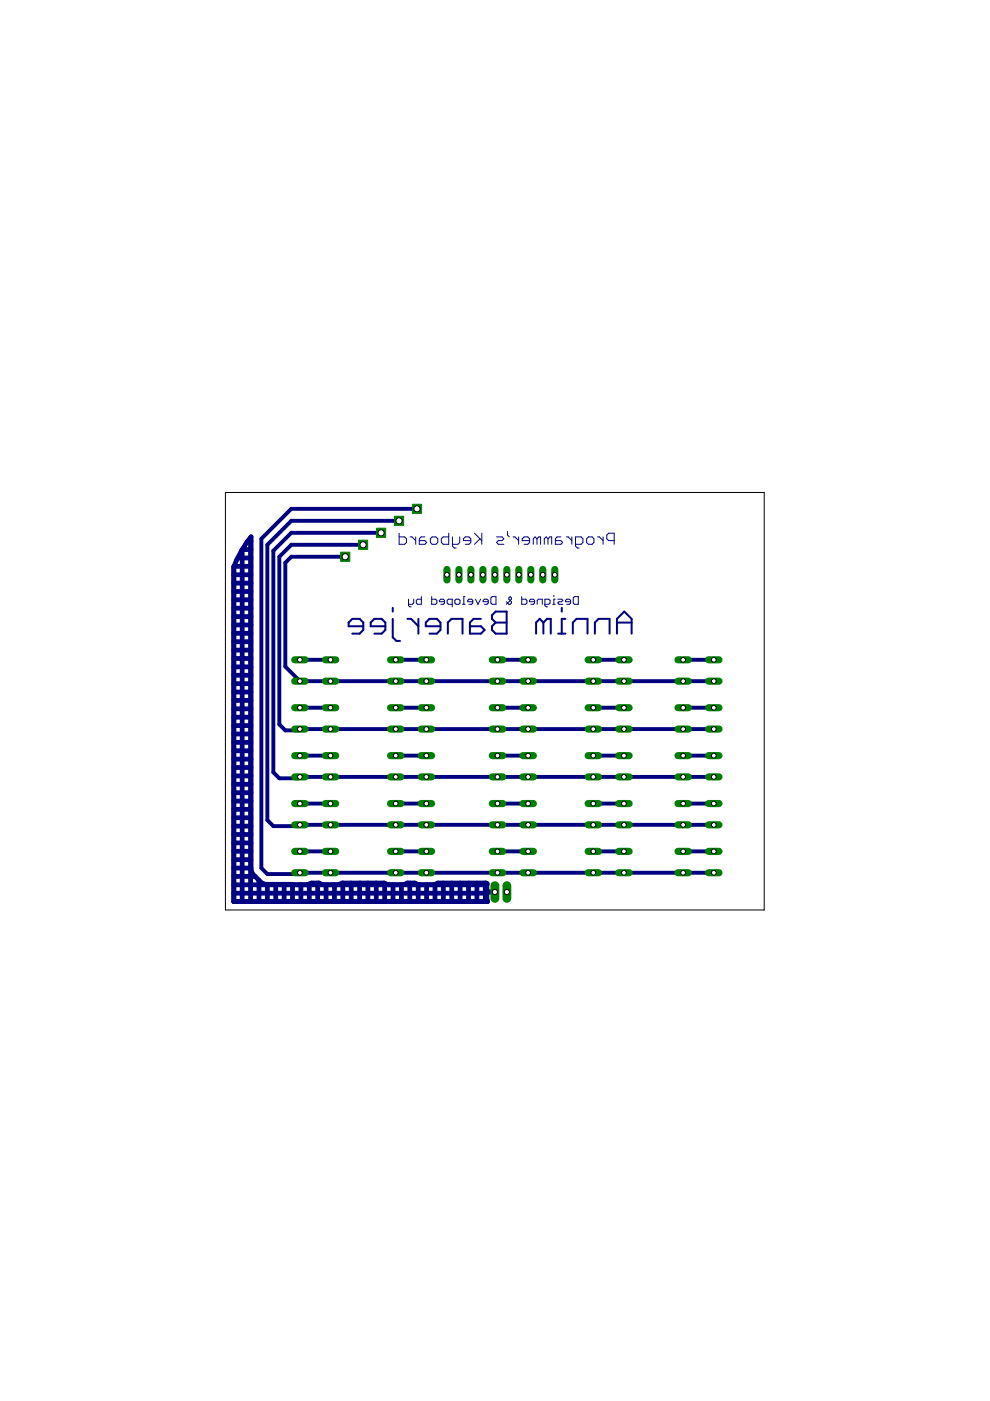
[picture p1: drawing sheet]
<svg xmlns="http://www.w3.org/2000/svg" width="210mm" height="297mm" viewBox="0 0 210 297" stroke-linecap="round" stroke-linejoin="round" font-family="sans-serif">
<g fill="none" stroke="#000080" stroke-width=".21">
<path d="M84.6 113.1v2.3h1.2l.4-.4v-.8l-.4-.4h-1.2M87 113.8h.4l.7 .8M88.1 113.8v1.6M90.1 113.8h-.8l-.4 .4v1.2h1.2l.4-.4-.4-.4h-1.2M91.6 113.8h.8l.4 .4v.8l-.4 .4h-.8l-.4-.4v-.8zM95.1 113.1v2.3h-1.1l-.4-.4v-.8l.4-.4h1.1M95.9 113.8v2l.4 .4h.4M97.5 113.8v1.2l-.4 .4h-1.2M99.8 114.6h-1.5v-.4l.4-.4h.7l.4 .4v.8l-.4 .4h-.7M100.6 113.1l1.6 1.5M101.8 114.2l-1.2 1.2M102.2 113.1v2.3"/>
<path d="M105.3 113.8h1.1l.4 .4-.4 .4h-.7l-.4 .4 .4 .4h1.1M107.6 112.7v.8l.4 .3M108.8 113.8h.4l.8 .8M110 113.8v1.6M112.3 114.6h-1.6v-.4l.4-.4h.8l.4 .4v.8l-.4 .4h-.8M113.9 114.2l.3-.4h.4v1.6M113.9 114.2v1.2M113.9 114.2l-.4-.4-.4 .4v1.2M116.2 114.2l.4-.4h.4v1.6M116.2 114.2v1.2M116.2 114.2l-.4-.4-.4 .4v1.2M118.9 113.8h-.8l-.3 .4v1.2h1.1l.4-.4-.4-.4h-1.1"/>
<path d="M120.1 113.8h.4l.7 .8M121.2 113.8v1.6M122 115.4h1.2l.4-.4v-.8l-.4-.4h-1.2v2l.4 .4h.4M124.8 113.8h.7l.4 .4v.8l-.4 .4h-.7l-.4-.4v-.8zM126.7 113.8h.4l.8 .8M127.9 113.8v1.6M130.2 114.6h-1.1l-.4-.4v-.7l.4-.4h1.1v2.3M86.6 127v1.4l.3 .3h.3M87.7 127v.8l-.3 .3h-.8M89.3 126.5v1.6h-.8l-.2-.3v-.5l.2-.3h.8M91.5 126.5v1.6h.9l.2-.3v-.5l-.2-.3h-.9M94.3 127.6h-1.1v-.3l.3-.3h.5l.3 .3v.5l-.3 .3h-.5"/>
<path d="M95.9 128.1h-.8l-.3-.3v-.5l.3-.3h.8v1.7M96.4 127.3l.3-.3h.6l.2 .3v.5l-.2 .3h-.6l-.3-.3zM98.1 128.1h.5M98.6 126.5h-.3v1.6M100.2 127.6h-1v-.3l.2-.3h.6l.2 .3v.5l-.2 .3h-.6M100.8 127l.5 1.1 .6-1.1M103.5 127.6h-1.1v-.3l.3-.3h.6l.2 .3v.5l-.2 .3h-.6M104.1 126.8l.3-.3h.8v1.6h-.8l-.3-.3zM107.4 127.6l.5 .5h.3l.2-.3v-.2l-.5-.6v-.2l.3-.3 .2 .3v.2l-1 1.1M110.6 126.5v1.6h.8l.3-.3v-.5l-.3-.3h-.8M113.3 127.6h-1v-.3l.2-.3h.6l.2 .3v.5l-.2 .3h-.6M113.9 128.1v-.8l.3-.3h.8v1.1"/>
<path d="M115.5 128.1h.9l.2-.3v-.5l-.2-.3h-.9v1.4l.3 .3h.3M117.2 128.1h.5M117.4 126.2v.3M117.7 127h-.3v1.1M118.3 127h.8l.2 .3-.2 .3h-.6l-.2 .2 .2 .3h.8M121 127.6h-1.1v-.3l.3-.3h.5l.3 .3v.5l-.3 .3h-.5M121.5 126.8l.3-.3h.8v1.6h-.8l-.3-.3z"/>
</g>
<g fill="none" stroke="#000080" stroke-width=".42">
<path d="M77 132.8h-3.1v-.8l.8-.8h1.5l.8 .8v1.6l-.8 .7h-1.5M81.7 132.8h-3.1v-.8l.8-.8h1.5l.8 .8v1.6l-.8 .7h-1.5M83.3 131.2v3.9l.8 .8h.7M83.3 128.9v.8M86.4 131.2h.8l1.5 1.6M88.7 131.2v3.1M93.4 132.8h-3.1v-.8l.8-.8h1.5l.8 .8v1.6l-.8 .7h-1.5M95 134.3v-2.3l.7-.8h2.4v3.1M102 131.2h-1.6l-.8 .8v2.3h2.4l.7-.7-.7-.8h-2.4M104.3 130.5l.8-.8h2.3v4.6h-2.3l-.8-.7v-.8l.8-.8-.8-.8zM105.1 132h2.3M115.2 132l.8-.8h.8v3.1"/>
<path d="M115.2 132v2.3M115.2 132l-.8-.8-.7 .8v2.3M118.3 134.3h1.6M119.1 128.9v.8M119.9 131.2h-.8v3.1M121.5 134.3v-2.3l.7-.8h2.4v3.1M126.1 134.3v-2.3l.8-.8h2.3v3.1M130.8 134.3v-3.1l1.6-1.5 1.5 1.5v3.1M130.8 132h3.1"/>
</g>
<g fill="none" stroke="#000080" stroke-width=".83">
<path d="M73.2 118h-11.4l-1.3 1.3v22l3.1 3.1h87.7M77 115.5h-15.2l-2.6 2.5v35.6l1.3 1.3h2.8l.3-.3h87.7M80.8 113h-19l-3.8 3.8v46.9l1.2 1.3h4.1l.3-.3h87.7M84.6 110.4h-22.8l-5.1 5.1v58.4l1.3 1.3h5.3l.3-.3h87.7M88.4 107.9h-26.6l-6.4 6.3v69.8l1.3 1.3h6.6l.3-.3h87.7M63.6 139.9h6.5M83.9 139.9h6.5M105.5 139.9h6.5M125.8 139.9h6.5M144.8 139.9h6.5M63.6 150.1h6.5M83.9 150.1h6.5"/>
<path d="M105.5 150.1h6.5M125.8 150.1h6.5M144.8 150.1h6.5M63.6 160.2h6.5M63.6 170.4h6.5M83.9 160.2h6.5M83.9 170.4h6.5M105.5 160.2h6.5M105.5 170.4h6.5M125.8 160.2h6.5M125.8 170.4h6.5M144.8 160.2h6.5"/>
<path d="M144.8 170.4h6.5M63.6 180.5h6.5M83.9 180.5h6.5M105.5 180.5h6.5M125.8 180.5h6.5M144.8 180.5h6.5"/>
</g>
<g fill="none" stroke="#000080" stroke-width="1">
<path d="M50.4 118.3h2.8M52.5 114.7h.7M53.1 113.9v77.3M53.2 116.5h-1.8v74.7M49.6 139.6h3.6M49.6 137.8h3.6M49.6 136.1h3.6M49.6 134.3h3.6M49.6 132.5h3.6M49.6 130.7h3.6M49.6 128.9h3.6M49.6 127.2h3.6"/>
<path d="M49.6 125.4h3.6M49.6 123.6h3.6M49.6 121.9h3.6M49.6 120.1h3.6M49.6 159.2h3.6M49.6 157.4h3.6M49.6 155.6h3.6M49.6 153.8h3.6M49.6 152.1h3.6M49.6 150.3h3.6M49.6 148.5h3.6M49.6 146.7h3.6"/>
<path d="M49.6 144.9h3.6M49.6 143.2h3.6M49.6 141.4h3.6M49.6 178.7h3.6M49.6 176.9h3.6M49.6 175.2h3.6M49.6 173.4h3.6M49.6 171.6h3.6M49.6 169.8h3.6M49.6 168.1h3.6M49.6 166.3h3.6M49.6 164.5h3.6"/>
<path d="M49.6 162.7h3.6M49.6 161h3.6M49.6 187.6h53.6M49.6 189.4h53.6M49.6 185.8h4.5M49.6 184h3.6M49.6 182.3h3.6M49.6 180.5h3.6M54.9 186.6v4.6M56.7 187.5v3.7M58.5 187.5v3.7M60.2 187.5v3.7"/>
<path d="M62 187.6l-5.8-.1-.8-.3-1.8-1.9-.4-.8v-70.7a23.8 23.8 0 0 0-3.6 6.4v71h53.8l-.2-.6 .1-3.3-.3-.1h-10.1l-.9 .4M62 187.6v3.6M63.8 187.6v3.6M65.2 187.6l.9-.4h1.5l.9 .4M65.6 187.4v3.8M67.4 187.2v4M69.1 187.6v3.6M70.9 187.6v3.6M71.7 187.6l.9-.4h8.8l.9 .4M72.7 187.2v4M74.5 187.2v4M76.2 187.2v4"/>
<path d="M78 187.2v4M79.8 187.2v4M81.6 187.3v3.9M83.3 187.6v3.6M85.1 187.6v3.6M85.5 187.6l.9-.4h1.5l.9 .4M86.9 187.2v4M88.7 187.5v3.7M90.4 187.6v3.6M92.2 187.5v3.7M94 187.2v4M95.8 187.2v4"/>
<path d="M97.6 187.2v4M99.3 187.2v4M101.1 187.2v4M102.9 187.2v4M103.2 189.1h1.6M104.7 189.1h.1M104.8 189.1h.1"/>
</g>
<path d="M94.8 120.7v2.3" fill="none" stroke="#008000" stroke-width="1.5"/>
<circle cx="94.8" cy="121.9" r=".51" fill="#fff" stroke="#000" stroke-width=".21"/>
<path d="M97.3 120.7v2.3" fill="none" stroke="#008000" stroke-width="1.5"/>
<circle cx="97.3" cy="121.9" r=".51" fill="#fff" stroke="#000" stroke-width=".21"/>
<path d="M99.8 120.7v2.3" fill="none" stroke="#008000" stroke-width="1.5"/>
<circle cx="99.8" cy="121.9" r=".51" fill="#fff" stroke="#000" stroke-width=".21"/>
<path d="M102.4 120.7v2.3" fill="none" stroke="#008000" stroke-width="1.5"/>
<circle cx="102.4" cy="121.9" r=".51" fill="#fff" stroke="#000" stroke-width=".21"/>
<path d="M104.9 120.7v2.3" fill="none" stroke="#008000" stroke-width="1.5"/>
<circle cx="104.9" cy="121.9" r=".51" fill="#fff" stroke="#000" stroke-width=".21"/>
<path d="M107.5 120.7v2.3" fill="none" stroke="#008000" stroke-width="1.5"/>
<circle cx="107.5" cy="121.9" r=".51" fill="#fff" stroke="#000" stroke-width=".21"/>
<path d="M110 120.7v2.3" fill="none" stroke="#008000" stroke-width="1.5"/>
<circle cx="110" cy="121.9" r=".51" fill="#fff" stroke="#000" stroke-width=".21"/>
<path d="M112.5 120.7v2.3" fill="none" stroke="#008000" stroke-width="1.5"/>
<circle cx="112.5" cy="121.9" r=".51" fill="#fff" stroke="#000" stroke-width=".21"/>
<path d="M115.1 120.7v2.3" fill="none" stroke="#008000" stroke-width="1.5"/>
<circle cx="115.1" cy="121.9" r=".51" fill="#fff" stroke="#000" stroke-width=".21"/>
<path d="M117.6 120.7v2.3" fill="none" stroke="#008000" stroke-width="1.5"/>
<circle cx="117.6" cy="121.9" r=".51" fill="#fff" stroke="#000" stroke-width=".21"/>
<path d="M62.5 139.9h2.2" fill="none" stroke="#008000" stroke-width="1.5"/>
<circle cx="63.6" cy="139.9" r=".51" fill="#fff" stroke="#000" stroke-width=".21"/>
<path d="M62.5 144.4h2.2" fill="none" stroke="#008000" stroke-width="1.5"/>
<circle cx="63.6" cy="144.4" r=".51" fill="#fff" stroke="#000" stroke-width=".21"/>
<path d="M69 139.9h2.2" fill="none" stroke="#008000" stroke-width="1.5"/>
<circle cx="70.1" cy="139.9" r=".51" fill="#fff" stroke="#000" stroke-width=".21"/>
<path d="M69 144.4h2.2" fill="none" stroke="#008000" stroke-width="1.5"/>
<circle cx="70.1" cy="144.4" r=".51" fill="#fff" stroke="#000" stroke-width=".21"/>
<path d="M82.8 139.9h2.2" fill="none" stroke="#008000" stroke-width="1.5"/>
<circle cx="83.9" cy="139.9" r=".51" fill="#fff" stroke="#000" stroke-width=".21"/>
<path d="M82.8 144.4h2.2" fill="none" stroke="#008000" stroke-width="1.5"/>
<circle cx="83.9" cy="144.4" r=".51" fill="#fff" stroke="#000" stroke-width=".21"/>
<path d="M89.3 139.9h2.2" fill="none" stroke="#008000" stroke-width="1.5"/>
<circle cx="90.4" cy="139.9" r=".51" fill="#fff" stroke="#000" stroke-width=".21"/>
<path d="M89.3 144.4h2.2" fill="none" stroke="#008000" stroke-width="1.5"/>
<circle cx="90.4" cy="144.4" r=".51" fill="#fff" stroke="#000" stroke-width=".21"/>
<path d="M104.4 139.9h2.2" fill="none" stroke="#008000" stroke-width="1.5"/>
<circle cx="105.5" cy="139.9" r=".51" fill="#fff" stroke="#000" stroke-width=".21"/>
<path d="M104.4 144.4h2.2" fill="none" stroke="#008000" stroke-width="1.5"/>
<circle cx="105.5" cy="144.4" r=".51" fill="#fff" stroke="#000" stroke-width=".21"/>
<path d="M110.9 139.9h2.2" fill="none" stroke="#008000" stroke-width="1.5"/>
<circle cx="112" cy="139.9" r=".51" fill="#fff" stroke="#000" stroke-width=".21"/>
<path d="M110.9 144.4h2.2" fill="none" stroke="#008000" stroke-width="1.5"/>
<circle cx="112" cy="144.4" r=".51" fill="#fff" stroke="#000" stroke-width=".21"/>
<path d="M124.7 139.9h2.2" fill="none" stroke="#008000" stroke-width="1.5"/>
<circle cx="125.8" cy="139.9" r=".51" fill="#fff" stroke="#000" stroke-width=".21"/>
<path d="M124.7 144.4h2.2" fill="none" stroke="#008000" stroke-width="1.5"/>
<circle cx="125.8" cy="144.4" r=".51" fill="#fff" stroke="#000" stroke-width=".21"/>
<path d="M131.2 139.9h2.2" fill="none" stroke="#008000" stroke-width="1.5"/>
<circle cx="132.3" cy="139.9" r=".51" fill="#fff" stroke="#000" stroke-width=".21"/>
<path d="M131.2 144.4h2.2" fill="none" stroke="#008000" stroke-width="1.5"/>
<circle cx="132.3" cy="144.4" r=".51" fill="#fff" stroke="#000" stroke-width=".21"/>
<path d="M143.7 139.9h2.2" fill="none" stroke="#008000" stroke-width="1.5"/>
<circle cx="144.8" cy="139.9" r=".51" fill="#fff" stroke="#000" stroke-width=".21"/>
<path d="M143.7 144.4h2.2" fill="none" stroke="#008000" stroke-width="1.5"/>
<circle cx="144.8" cy="144.4" r=".51" fill="#fff" stroke="#000" stroke-width=".21"/>
<path d="M150.2 139.9h2.2" fill="none" stroke="#008000" stroke-width="1.5"/>
<circle cx="151.3" cy="139.9" r=".51" fill="#fff" stroke="#000" stroke-width=".21"/>
<path d="M150.2 144.4h2.2" fill="none" stroke="#008000" stroke-width="1.5"/>
<circle cx="151.3" cy="144.4" r=".51" fill="#fff" stroke="#000" stroke-width=".21"/>
<path d="M62.5 150.1h2.2" fill="none" stroke="#008000" stroke-width="1.5"/>
<circle cx="63.6" cy="150.1" r=".51" fill="#fff" stroke="#000" stroke-width=".21"/>
<path d="M62.5 154.6h2.2" fill="none" stroke="#008000" stroke-width="1.5"/>
<circle cx="63.6" cy="154.6" r=".51" fill="#fff" stroke="#000" stroke-width=".21"/>
<path d="M69 150.1h2.2" fill="none" stroke="#008000" stroke-width="1.5"/>
<circle cx="70.1" cy="150.1" r=".51" fill="#fff" stroke="#000" stroke-width=".21"/>
<path d="M69 154.6h2.2" fill="none" stroke="#008000" stroke-width="1.5"/>
<circle cx="70.1" cy="154.6" r=".51" fill="#fff" stroke="#000" stroke-width=".21"/>
<path d="M82.8 150.1h2.2" fill="none" stroke="#008000" stroke-width="1.5"/>
<circle cx="83.9" cy="150.1" r=".51" fill="#fff" stroke="#000" stroke-width=".21"/>
<path d="M82.8 154.6h2.2" fill="none" stroke="#008000" stroke-width="1.5"/>
<circle cx="83.9" cy="154.6" r=".51" fill="#fff" stroke="#000" stroke-width=".21"/>
<path d="M89.3 150.1h2.2" fill="none" stroke="#008000" stroke-width="1.5"/>
<circle cx="90.4" cy="150.1" r=".51" fill="#fff" stroke="#000" stroke-width=".21"/>
<path d="M89.3 154.6h2.2" fill="none" stroke="#008000" stroke-width="1.5"/>
<circle cx="90.4" cy="154.6" r=".51" fill="#fff" stroke="#000" stroke-width=".21"/>
<path d="M104.4 150.1h2.2" fill="none" stroke="#008000" stroke-width="1.5"/>
<circle cx="105.5" cy="150.1" r=".51" fill="#fff" stroke="#000" stroke-width=".21"/>
<path d="M104.4 154.6h2.2" fill="none" stroke="#008000" stroke-width="1.5"/>
<circle cx="105.5" cy="154.6" r=".51" fill="#fff" stroke="#000" stroke-width=".21"/>
<path d="M110.9 150.1h2.2" fill="none" stroke="#008000" stroke-width="1.5"/>
<circle cx="112" cy="150.1" r=".51" fill="#fff" stroke="#000" stroke-width=".21"/>
<path d="M110.9 154.6h2.2" fill="none" stroke="#008000" stroke-width="1.5"/>
<circle cx="112" cy="154.6" r=".51" fill="#fff" stroke="#000" stroke-width=".21"/>
<path d="M124.7 150.1h2.2" fill="none" stroke="#008000" stroke-width="1.5"/>
<circle cx="125.8" cy="150.1" r=".51" fill="#fff" stroke="#000" stroke-width=".21"/>
<path d="M124.7 154.6h2.2" fill="none" stroke="#008000" stroke-width="1.5"/>
<circle cx="125.8" cy="154.6" r=".51" fill="#fff" stroke="#000" stroke-width=".21"/>
<path d="M131.2 150.1h2.2" fill="none" stroke="#008000" stroke-width="1.5"/>
<circle cx="132.3" cy="150.1" r=".51" fill="#fff" stroke="#000" stroke-width=".21"/>
<path d="M131.2 154.6h2.2" fill="none" stroke="#008000" stroke-width="1.5"/>
<circle cx="132.3" cy="154.6" r=".51" fill="#fff" stroke="#000" stroke-width=".21"/>
<path d="M143.7 150.1h2.2" fill="none" stroke="#008000" stroke-width="1.5"/>
<circle cx="144.8" cy="150.1" r=".51" fill="#fff" stroke="#000" stroke-width=".21"/>
<path d="M143.7 154.6h2.2" fill="none" stroke="#008000" stroke-width="1.5"/>
<circle cx="144.8" cy="154.6" r=".51" fill="#fff" stroke="#000" stroke-width=".21"/>
<path d="M150.2 150.1h2.2" fill="none" stroke="#008000" stroke-width="1.5"/>
<circle cx="151.3" cy="150.1" r=".51" fill="#fff" stroke="#000" stroke-width=".21"/>
<path d="M150.2 154.6h2.2" fill="none" stroke="#008000" stroke-width="1.5"/>
<circle cx="151.3" cy="154.6" r=".51" fill="#fff" stroke="#000" stroke-width=".21"/>
<path d="M62.5 160.2h2.2" fill="none" stroke="#008000" stroke-width="1.5"/>
<circle cx="63.6" cy="160.2" r=".51" fill="#fff" stroke="#000" stroke-width=".21"/>
<path d="M62.5 164.7h2.2" fill="none" stroke="#008000" stroke-width="1.5"/>
<circle cx="63.6" cy="164.7" r=".51" fill="#fff" stroke="#000" stroke-width=".21"/>
<path d="M69 160.2h2.2" fill="none" stroke="#008000" stroke-width="1.5"/>
<circle cx="70.1" cy="160.2" r=".51" fill="#fff" stroke="#000" stroke-width=".21"/>
<path d="M69 164.7h2.2" fill="none" stroke="#008000" stroke-width="1.5"/>
<circle cx="70.1" cy="164.7" r=".51" fill="#fff" stroke="#000" stroke-width=".21"/>
<path d="M82.8 160.2h2.2" fill="none" stroke="#008000" stroke-width="1.5"/>
<circle cx="83.9" cy="160.2" r=".51" fill="#fff" stroke="#000" stroke-width=".21"/>
<path d="M82.8 164.7h2.2" fill="none" stroke="#008000" stroke-width="1.5"/>
<circle cx="83.9" cy="164.7" r=".51" fill="#fff" stroke="#000" stroke-width=".21"/>
<path d="M89.3 160.2h2.2" fill="none" stroke="#008000" stroke-width="1.5"/>
<circle cx="90.4" cy="160.2" r=".51" fill="#fff" stroke="#000" stroke-width=".21"/>
<path d="M89.3 164.7h2.2" fill="none" stroke="#008000" stroke-width="1.5"/>
<circle cx="90.4" cy="164.7" r=".51" fill="#fff" stroke="#000" stroke-width=".21"/>
<path d="M104.4 160.2h2.2" fill="none" stroke="#008000" stroke-width="1.5"/>
<circle cx="105.5" cy="160.2" r=".51" fill="#fff" stroke="#000" stroke-width=".21"/>
<path d="M104.4 164.7h2.2" fill="none" stroke="#008000" stroke-width="1.5"/>
<circle cx="105.5" cy="164.7" r=".51" fill="#fff" stroke="#000" stroke-width=".21"/>
<path d="M110.9 160.2h2.2" fill="none" stroke="#008000" stroke-width="1.5"/>
<circle cx="112" cy="160.2" r=".51" fill="#fff" stroke="#000" stroke-width=".21"/>
<path d="M110.9 164.7h2.2" fill="none" stroke="#008000" stroke-width="1.5"/>
<circle cx="112" cy="164.7" r=".51" fill="#fff" stroke="#000" stroke-width=".21"/>
<path d="M124.7 160.2h2.2" fill="none" stroke="#008000" stroke-width="1.5"/>
<circle cx="125.8" cy="160.2" r=".51" fill="#fff" stroke="#000" stroke-width=".21"/>
<path d="M124.7 164.7h2.2" fill="none" stroke="#008000" stroke-width="1.5"/>
<circle cx="125.8" cy="164.7" r=".51" fill="#fff" stroke="#000" stroke-width=".21"/>
<path d="M131.2 160.2h2.2" fill="none" stroke="#008000" stroke-width="1.5"/>
<circle cx="132.3" cy="160.2" r=".51" fill="#fff" stroke="#000" stroke-width=".21"/>
<path d="M131.2 164.7h2.2" fill="none" stroke="#008000" stroke-width="1.5"/>
<circle cx="132.3" cy="164.7" r=".51" fill="#fff" stroke="#000" stroke-width=".21"/>
<path d="M143.7 160.2h2.2" fill="none" stroke="#008000" stroke-width="1.5"/>
<circle cx="144.8" cy="160.2" r=".51" fill="#fff" stroke="#000" stroke-width=".21"/>
<path d="M143.7 164.7h2.2" fill="none" stroke="#008000" stroke-width="1.5"/>
<circle cx="144.8" cy="164.7" r=".51" fill="#fff" stroke="#000" stroke-width=".21"/>
<path d="M150.2 160.2h2.2" fill="none" stroke="#008000" stroke-width="1.5"/>
<circle cx="151.3" cy="160.2" r=".51" fill="#fff" stroke="#000" stroke-width=".21"/>
<path d="M150.2 164.7h2.2" fill="none" stroke="#008000" stroke-width="1.5"/>
<circle cx="151.3" cy="164.7" r=".51" fill="#fff" stroke="#000" stroke-width=".21"/>
<path d="M62.5 170.4h2.2" fill="none" stroke="#008000" stroke-width="1.5"/>
<circle cx="63.6" cy="170.4" r=".51" fill="#fff" stroke="#000" stroke-width=".21"/>
<path d="M62.5 174.9h2.2" fill="none" stroke="#008000" stroke-width="1.5"/>
<circle cx="63.6" cy="174.9" r=".51" fill="#fff" stroke="#000" stroke-width=".21"/>
<path d="M69 170.4h2.2" fill="none" stroke="#008000" stroke-width="1.5"/>
<circle cx="70.1" cy="170.4" r=".51" fill="#fff" stroke="#000" stroke-width=".21"/>
<path d="M69 174.9h2.2" fill="none" stroke="#008000" stroke-width="1.5"/>
<circle cx="70.1" cy="174.9" r=".51" fill="#fff" stroke="#000" stroke-width=".21"/>
<path d="M82.8 170.4h2.2" fill="none" stroke="#008000" stroke-width="1.5"/>
<circle cx="83.9" cy="170.4" r=".51" fill="#fff" stroke="#000" stroke-width=".21"/>
<path d="M82.8 174.9h2.2" fill="none" stroke="#008000" stroke-width="1.5"/>
<circle cx="83.9" cy="174.9" r=".51" fill="#fff" stroke="#000" stroke-width=".21"/>
<path d="M89.3 170.4h2.2" fill="none" stroke="#008000" stroke-width="1.5"/>
<circle cx="90.4" cy="170.4" r=".51" fill="#fff" stroke="#000" stroke-width=".21"/>
<path d="M89.3 174.9h2.2" fill="none" stroke="#008000" stroke-width="1.5"/>
<circle cx="90.4" cy="174.9" r=".51" fill="#fff" stroke="#000" stroke-width=".21"/>
<path d="M104.4 170.4h2.2" fill="none" stroke="#008000" stroke-width="1.5"/>
<circle cx="105.5" cy="170.4" r=".51" fill="#fff" stroke="#000" stroke-width=".21"/>
<path d="M104.4 174.9h2.2" fill="none" stroke="#008000" stroke-width="1.5"/>
<circle cx="105.5" cy="174.9" r=".51" fill="#fff" stroke="#000" stroke-width=".21"/>
<path d="M110.9 170.4h2.2" fill="none" stroke="#008000" stroke-width="1.5"/>
<circle cx="112" cy="170.4" r=".51" fill="#fff" stroke="#000" stroke-width=".21"/>
<path d="M110.9 174.9h2.2" fill="none" stroke="#008000" stroke-width="1.5"/>
<circle cx="112" cy="174.9" r=".51" fill="#fff" stroke="#000" stroke-width=".21"/>
<path d="M124.7 170.4h2.2" fill="none" stroke="#008000" stroke-width="1.5"/>
<circle cx="125.8" cy="170.4" r=".51" fill="#fff" stroke="#000" stroke-width=".21"/>
<path d="M124.7 174.9h2.2" fill="none" stroke="#008000" stroke-width="1.5"/>
<circle cx="125.8" cy="174.9" r=".51" fill="#fff" stroke="#000" stroke-width=".21"/>
<path d="M131.2 170.4h2.2" fill="none" stroke="#008000" stroke-width="1.5"/>
<circle cx="132.3" cy="170.4" r=".51" fill="#fff" stroke="#000" stroke-width=".21"/>
<path d="M131.2 174.9h2.2" fill="none" stroke="#008000" stroke-width="1.5"/>
<circle cx="132.3" cy="174.9" r=".51" fill="#fff" stroke="#000" stroke-width=".21"/>
<path d="M143.7 170.4h2.2" fill="none" stroke="#008000" stroke-width="1.5"/>
<circle cx="144.8" cy="170.4" r=".51" fill="#fff" stroke="#000" stroke-width=".21"/>
<path d="M143.7 174.9h2.2" fill="none" stroke="#008000" stroke-width="1.5"/>
<circle cx="144.8" cy="174.9" r=".51" fill="#fff" stroke="#000" stroke-width=".21"/>
<path d="M150.2 170.4h2.2" fill="none" stroke="#008000" stroke-width="1.5"/>
<circle cx="151.3" cy="170.4" r=".51" fill="#fff" stroke="#000" stroke-width=".21"/>
<path d="M150.2 174.9h2.2" fill="none" stroke="#008000" stroke-width="1.5"/>
<circle cx="151.3" cy="174.9" r=".51" fill="#fff" stroke="#000" stroke-width=".21"/>
<path d="M62.5 180.5h2.2" fill="none" stroke="#008000" stroke-width="1.5"/>
<circle cx="63.6" cy="180.5" r=".51" fill="#fff" stroke="#000" stroke-width=".21"/>
<path d="M62.5 185h2.2" fill="none" stroke="#008000" stroke-width="1.5"/>
<circle cx="63.6" cy="185" r=".51" fill="#fff" stroke="#000" stroke-width=".21"/>
<path d="M69 180.5h2.2" fill="none" stroke="#008000" stroke-width="1.5"/>
<circle cx="70.1" cy="180.5" r=".51" fill="#fff" stroke="#000" stroke-width=".21"/>
<path d="M69 185h2.2" fill="none" stroke="#008000" stroke-width="1.5"/>
<circle cx="70.1" cy="185" r=".51" fill="#fff" stroke="#000" stroke-width=".21"/>
<path d="M82.8 180.5h2.2" fill="none" stroke="#008000" stroke-width="1.5"/>
<circle cx="83.9" cy="180.5" r=".51" fill="#fff" stroke="#000" stroke-width=".21"/>
<path d="M82.8 185h2.2" fill="none" stroke="#008000" stroke-width="1.5"/>
<circle cx="83.9" cy="185" r=".51" fill="#fff" stroke="#000" stroke-width=".21"/>
<path d="M89.3 180.5h2.2" fill="none" stroke="#008000" stroke-width="1.5"/>
<circle cx="90.4" cy="180.5" r=".51" fill="#fff" stroke="#000" stroke-width=".21"/>
<path d="M89.3 185h2.2" fill="none" stroke="#008000" stroke-width="1.5"/>
<circle cx="90.4" cy="185" r=".51" fill="#fff" stroke="#000" stroke-width=".21"/>
<path d="M104.4 180.5h2.2" fill="none" stroke="#008000" stroke-width="1.5"/>
<circle cx="105.5" cy="180.5" r=".51" fill="#fff" stroke="#000" stroke-width=".21"/>
<path d="M104.4 185h2.2" fill="none" stroke="#008000" stroke-width="1.5"/>
<circle cx="105.5" cy="185" r=".51" fill="#fff" stroke="#000" stroke-width=".21"/>
<path d="M110.9 180.5h2.2" fill="none" stroke="#008000" stroke-width="1.5"/>
<circle cx="112" cy="180.5" r=".51" fill="#fff" stroke="#000" stroke-width=".21"/>
<path d="M110.9 185h2.2" fill="none" stroke="#008000" stroke-width="1.5"/>
<circle cx="112" cy="185" r=".51" fill="#fff" stroke="#000" stroke-width=".21"/>
<path d="M124.7 180.5h2.2" fill="none" stroke="#008000" stroke-width="1.5"/>
<circle cx="125.8" cy="180.5" r=".51" fill="#fff" stroke="#000" stroke-width=".21"/>
<path d="M124.7 185h2.2" fill="none" stroke="#008000" stroke-width="1.5"/>
<circle cx="125.8" cy="185" r=".51" fill="#fff" stroke="#000" stroke-width=".21"/>
<path d="M131.2 180.5h2.2" fill="none" stroke="#008000" stroke-width="1.5"/>
<circle cx="132.3" cy="180.5" r=".51" fill="#fff" stroke="#000" stroke-width=".21"/>
<path d="M131.2 185h2.2" fill="none" stroke="#008000" stroke-width="1.5"/>
<circle cx="132.3" cy="185" r=".51" fill="#fff" stroke="#000" stroke-width=".21"/>
<path d="M143.7 180.5h2.2" fill="none" stroke="#008000" stroke-width="1.5"/>
<circle cx="144.8" cy="180.5" r=".51" fill="#fff" stroke="#000" stroke-width=".21"/>
<path d="M143.7 185h2.2" fill="none" stroke="#008000" stroke-width="1.5"/>
<circle cx="144.8" cy="185" r=".51" fill="#fff" stroke="#000" stroke-width=".21"/>
<path d="M150.2 180.5h2.2" fill="none" stroke="#008000" stroke-width="1.5"/>
<circle cx="151.3" cy="180.5" r=".51" fill="#fff" stroke="#000" stroke-width=".21"/>
<path d="M150.2 185h2.2" fill="none" stroke="#008000" stroke-width="1.5"/>
<circle cx="151.3" cy="185" r=".51" fill="#fff" stroke="#000" stroke-width=".21"/>
<path d="M104.9 187.8v2.7" fill="none" stroke="#008000" stroke-width="1.9"/>
<circle cx="104.9" cy="189.1" r=".55" fill="#fff" stroke="#000" stroke-width=".21"/>
<path d="M107.5 187.8v2.7" fill="none" stroke="#008000" stroke-width="1.9"/>
<circle cx="107.5" cy="189.1" r=".55" fill="#fff" stroke="#000" stroke-width=".21"/>
<path d="M79.8 112h2v1.9h-2z" fill="#008000" stroke="#008000" stroke-width=".21"/>
<circle cx="80.8" cy="113" r=".66" fill="#fff" stroke="#000" stroke-width=".21"/>
<path d="M83.6 109.5h2v1.9h-2z" fill="#008000" stroke="#008000" stroke-width=".21"/>
<circle cx="84.6" cy="110.4" r=".66" fill="#fff" stroke="#000" stroke-width=".21"/>
<path d="M87.4 106.9h2v2h-2z" fill="#008000" stroke="#008000" stroke-width=".21"/>
<circle cx="88.4" cy="107.9" r=".66" fill="#fff" stroke="#000" stroke-width=".21"/>
<path d="M72.2 117.1h2v1.9h-2z" fill="#008000" stroke="#008000" stroke-width=".21"/>
<circle cx="73.2" cy="118" r=".66" fill="#fff" stroke="#000" stroke-width=".21"/>
<path d="M76 114.5h2v2h-2z" fill="#008000" stroke="#008000" stroke-width=".21"/>
<circle cx="77" cy="115.5" r=".66" fill="#fff" stroke="#000" stroke-width=".21"/>
<path d="M47.8 104.4h114.2v88.5h-114.2z" fill="none" stroke="#000" stroke-width=".21"/>
</svg>
